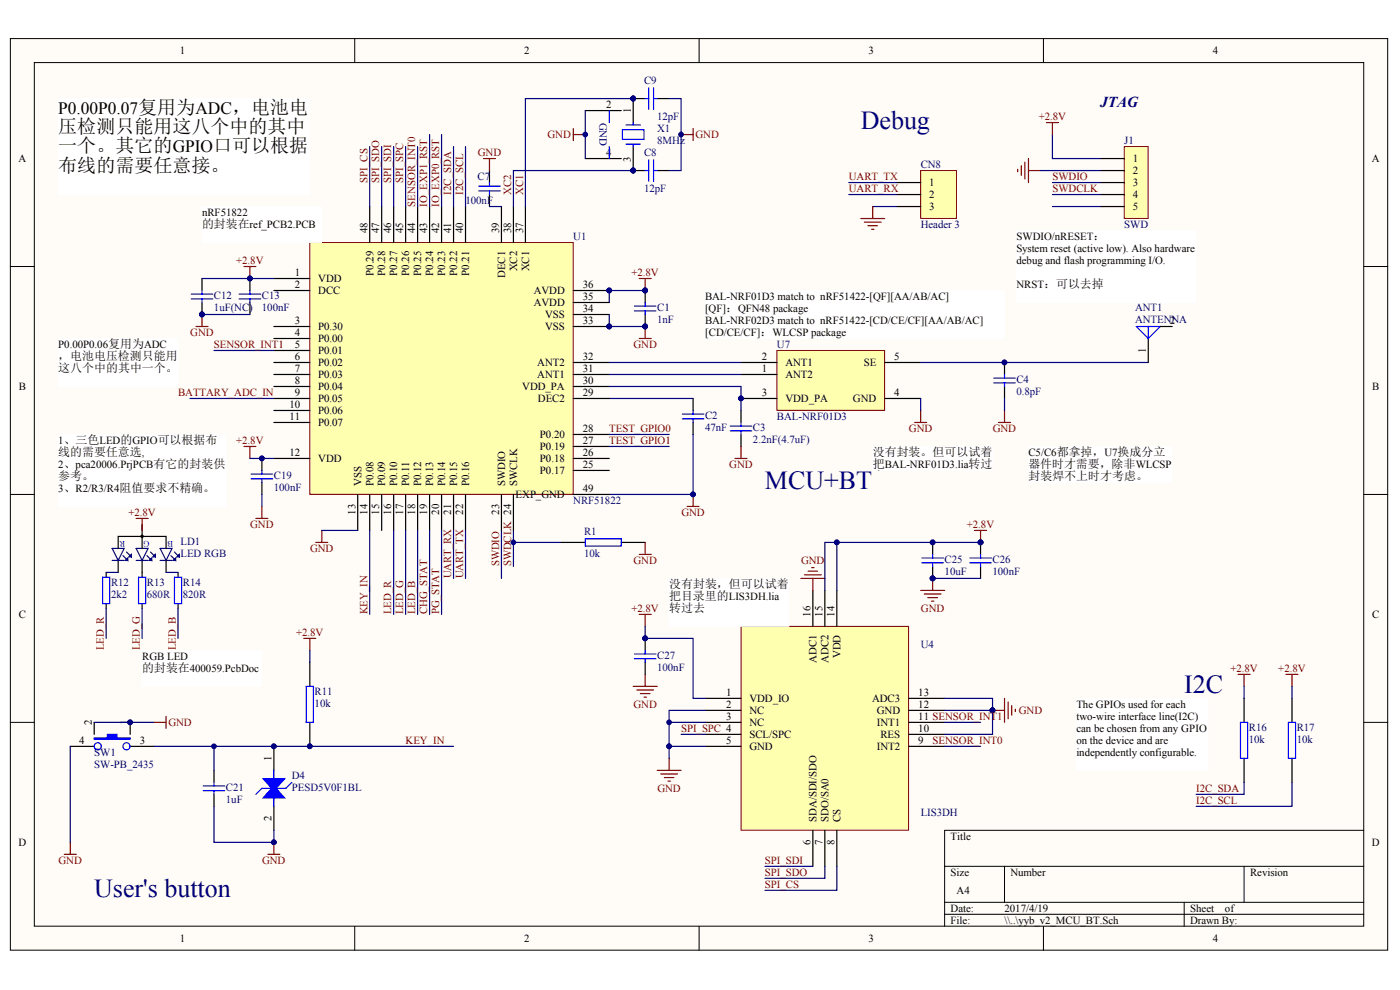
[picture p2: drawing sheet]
<svg xmlns="http://www.w3.org/2000/svg" width="296mm" height="209mm" viewBox="0 0 296 209" stroke-linecap="round" stroke-linejoin="round" font-family="sans-serif">
<defs><g id="words">
<g font-size="5.5" fill="#000080">
<text x="182" y="27.2">Debug</text>
<text x="161.7" y="103.3">MCU+BT</text>
<text x="250.4" y="146.4">I2C</text>
<text x="19.9" y="189.5">User's button</text>
</g>
<g font-size="4">
<text x="12.3" y="28.1">压检测只能用这八个中的其中</text>
<text x="12.3" y="32.2">一个。其它的GPIO口可以根据</text>
<text x="12.3" y="36.3">布线的需要任意接。</text>
</g>
<text font-size="3.7" x="12.3" y="24.1">P0.00P0.07复用为ADC，电池电</text>
<text font-size="3.2" fill="#000080" x="232.6" y="22.7">JTAG</text>
<g font-size="2.5">
<text x="42.7" y="48.2">的封装在ref_PCB2.PCB</text>
<text x="12.3" y="76.1">，电池电压检测只能用</text>
<text x="12.3" y="78.6">这八个中的其中一个。</text>
<text x="12.3" y="96.4">线的需要任意选,</text>
<text x="12.3" y="101.5">参考。</text>
<text x="184.5" y="96.4">没有封装。但可以试着</text>
<text x="184.5" y="98.9">把BAL-NRF01D3.lia转过</text>
<text x="184.5" y="101.5">去。</text>
<text x="217.4" y="98.9">器件时才需要，除非WLCSP</text>
<text x="217.4" y="101.5">封装焊不上时才考虑。</text>
<text x="141.5" y="124.3">没有封装，但可以试着</text>
<text x="141.5" y="126.8">把目录里的LIS3DH.lia</text>
<text x="141.5" y="129.3">转过去</text>
<text x="30" y="142">的封装在400059.PcbDoc</text>
</g>
<g font-size="2.3">
<text x="38" y="11.5">1</text>
<text x="110.8" y="11.5">2</text>
<text x="183.6" y="11.5">3</text>
<text x="256.4" y="11.5">4</text>
<text x="128.2" y="22.9">2</text>
<text x="133.4" y="23.9" transform="rotate(-90 133.4 23.9)">1</text>
<text x="3.9" y="34.3">A</text>
<text x="128.2" y="33">4</text>
<text x="133.4" y="34.1" transform="rotate(-90 133.4 34.1)">3</text>
<text x="239.5" y="34.3">1</text>
<text x="290" y="34.3">A</text>
<text x="196.4" y="39.4">1</text>
<text x="196.4" y="41.9">2</text>
<text x="239.5" y="36.8">2</text>
<text x="239.5" y="39.4">3</text>
<text x="239.5" y="41.9">4</text>
<text x="42.7" y="45.7">nRF51822</text>
<text x="196.4" y="44.4">3</text>
<text x="239.5" y="44.4">5</text>
<text x="77.7" y="49.2" transform="rotate(-90 77.7 49.2)">48</text>
<text x="80.2" y="49.2" transform="rotate(-90 80.2 49.2)">47</text>
<text x="82.7" y="49.2" transform="rotate(-90 82.7 49.2)">46</text>
<text x="85.3" y="49.2" transform="rotate(-90 85.3 49.2)">45</text>
<text x="87.8" y="49.2" transform="rotate(-90 87.8 49.2)">44</text>
<text x="90.3" y="49.2" transform="rotate(-90 90.3 49.2)">43</text>
<text x="92.9" y="49.2" transform="rotate(-90 92.9 49.2)">42</text>
<text x="95.4" y="49.2" transform="rotate(-90 95.4 49.2)">41</text>
<text x="97.9" y="49.2" transform="rotate(-90 97.9 49.2)">40</text>
<text x="105.5" y="49.2" transform="rotate(-90 105.5 49.2)">39</text>
<text x="108.1" y="49.2" transform="rotate(-90 108.1 49.2)">38</text>
<text x="110.6" y="49.2" transform="rotate(-90 110.6 49.2)">37</text>
<text x="214.9" y="50.7">SWDIO/nRESET：</text>
<text x="214.9" y="53.3">System reset (active low). Also hardware</text>
<text x="62.3" y="58.4">1</text>
<text x="67.3" y="59.6">VDD</text>
<text x="78.9" y="58.3" transform="rotate(-90 78.9 58.3)">P0.29</text>
<text x="81.5" y="58.3" transform="rotate(-90 81.5 58.3)">P0.28</text>
<text x="84" y="58.3" transform="rotate(-90 84 58.3)">P0.27</text>
<text x="86.5" y="58.3" transform="rotate(-90 86.5 58.3)">P0.26</text>
<text x="89.1" y="58.3" transform="rotate(-90 89.1 58.3)">P0.25</text>
<text x="91.6" y="58.3" transform="rotate(-90 91.6 58.3)">P0.24</text>
<text x="94.1" y="58.3" transform="rotate(-90 94.1 58.3)">P0.23</text>
<text x="96.7" y="58.3" transform="rotate(-90 96.7 58.3)">P0.22</text>
<text x="99.2" y="58.3" transform="rotate(-90 99.2 58.3)">P0.21</text>
<text x="106.8" y="58.7" transform="rotate(-90 106.8 58.7)">DEC1</text>
<text x="109.3" y="57.3" transform="rotate(-90 109.3 57.3)">XC2</text>
<text x="111.8" y="57.3" transform="rotate(-90 111.8 57.3)">XC1</text>
<text x="214.9" y="55.8">debug and flash programming I/O.</text>
<text x="62.3" y="60.9">2</text>
<text x="67.3" y="62.2">DCC</text>
<text x="112.8" y="64.7">AVDD</text>
<text x="112.8" y="62.2">AVDD</text>
<text x="123.2" y="66">34</text>
<text x="123.2" y="63.4">35</text>
<text x="123.2" y="60.9">36</text>
<text x="149.1" y="63.4">BAL-NRF01D3 match to nRF51422-[QF][AA/AB/AC]</text>
<text x="149.1" y="66">[QF]：QFN48 package</text>
<text x="214.9" y="60.9">NRST：可以去掉</text>
<text x="62.3" y="68.5">3</text>
<text x="62.3" y="71">4</text>
<text x="67.3" y="69.8">P0.30</text>
<text x="115.2" y="69.8">VSS</text>
<text x="115.2" y="67.2">VSS</text>
<text x="123.2" y="68.5">33</text>
<text x="149.1" y="68.5">BAL-NRF02D3 match to nRF51422-[CD/CE/CF][AA/AB/AC]</text>
<text x="149.1" y="71">[CD/CE/CF]：WLCSP package</text>
<text x="247.3" y="68.5">2</text>
<text x="12.3" y="73.6">P0.00P0.06复用为ADC</text>
<text x="62.3" y="73.6">5</text>
<text x="62.3" y="76.1">6</text>
<text x="67.3" y="72.3">P0.00</text>
<text x="67.3" y="74.8">P0.01</text>
<text x="67.3" y="77.4">P0.02</text>
<text x="113.6" y="77.4">ANT2</text>
<text x="123.2" y="76.1">32</text>
<text x="161.1" y="76.1">2</text>
<text x="166" y="77.4">ANT1</text>
<text x="182.6" y="77.4">SE</text>
<text x="189.1" y="76.1">5</text>
<text x="242.3" y="74.7" transform="rotate(-90 242.3 74.7)">1</text>
<text x="4" y="82.4">B</text>
<text x="62.3" y="78.6">7</text>
<text x="62.3" y="81.2">8</text>
<text x="62.3" y="83.7">9</text>
<text x="67.3" y="79.9">P0.03</text>
<text x="67.3" y="82.4">P0.04</text>
<text x="110.4" y="82.4">VDD_PA</text>
<text x="113.6" y="79.9">ANT1</text>
<text x="123.2" y="83.7">29</text>
<text x="123.2" y="81.2">30</text>
<text x="123.2" y="78.6">31</text>
<text x="161.1" y="78.6">1</text>
<text x="161.1" y="83.7">3</text>
<text x="166" y="79.9">ANT2</text>
<text x="189.1" y="83.7">4</text>
<text x="290.1" y="82.4">B</text>
<text x="61.2" y="86.2">10</text>
<text x="61.2" y="88.8">11</text>
<text x="67.3" y="85">P0.05</text>
<text x="67.3" y="87.5">P0.06</text>
<text x="113.7" y="85">DEC2</text>
<text x="166" y="85">VDD_PA</text>
<text x="180.3" y="85">GND</text>
<text x="12.3" y="93.9">1、三色LED的GPIO可以根据布</text>
<text x="67.3" y="90">P0.07</text>
<text x="114.2" y="95.1">P0.19</text>
<text x="114.2" y="92.6">P0.20</text>
<text x="123.2" y="93.9">27</text>
<text x="123.2" y="91.3">28</text>
<text x="12.3" y="98.9">2、pca20006.PrjPCB有它的封装供</text>
<text x="61.2" y="96.4">12</text>
<text x="67.3" y="97.6">VDD</text>
<text x="114.2" y="100.2">P0.17</text>
<text x="114.2" y="97.6">P0.18</text>
<text x="123.2" y="98.9">25</text>
<text x="123.2" y="96.4">26</text>
<text x="217.4" y="96.4">C5/C6都拿掉，U7换成分立</text>
<text x="12.3" y="104">3、R2/R3/R4阻值要求不精确。</text>
<text x="76.4" y="102.7" transform="rotate(-90 76.4 102.7)">VSS</text>
<text x="78.9" y="102.7" transform="rotate(-90 78.9 102.7)">P0.08</text>
<text x="81.5" y="102.7" transform="rotate(-90 81.5 102.7)">P0.09</text>
<text x="84" y="102.7" transform="rotate(-90 84 102.7)">P0.10</text>
<text x="86.5" y="102.7" transform="rotate(-90 86.5 102.7)">P0.11</text>
<text x="89.1" y="102.7" transform="rotate(-90 89.1 102.7)">P0.12</text>
<text x="91.6" y="102.7" transform="rotate(-90 91.6 102.7)">P0.13</text>
<text x="94.1" y="102.7" transform="rotate(-90 94.1 102.7)">P0.14</text>
<text x="96.7" y="102.7" transform="rotate(-90 96.7 102.7)">P0.15</text>
<text x="99.2" y="102.7" transform="rotate(-90 99.2 102.7)">P0.16</text>
<text x="106.8" y="102.7" transform="rotate(-90 106.8 102.7)">SWDIO</text>
<text x="109" y="105.3">EXP_GND</text>
<text x="109.3" y="102.7" transform="rotate(-90 109.3 102.7)">SWCLK</text>
<text x="123.2" y="104">49</text>
<text x="75.1" y="108.8" transform="rotate(-90 75.1 108.8)">13</text>
<text x="77.7" y="108.8" transform="rotate(-90 77.7 108.8)">14</text>
<text x="80.2" y="108.8" transform="rotate(-90 80.2 108.8)">15</text>
<text x="82.7" y="108.8" transform="rotate(-90 82.7 108.8)">16</text>
<text x="85.3" y="108.8" transform="rotate(-90 85.3 108.8)">17</text>
<text x="87.8" y="108.8" transform="rotate(-90 87.8 108.8)">18</text>
<text x="90.3" y="108.8" transform="rotate(-90 90.3 108.8)">19</text>
<text x="92.9" y="108.8" transform="rotate(-90 92.9 108.8)">20</text>
<text x="95.4" y="108.8" transform="rotate(-90 95.4 108.8)">21</text>
<text x="97.9" y="108.8" transform="rotate(-90 97.9 108.8)">22</text>
<text x="105.5" y="108.8" transform="rotate(-90 105.5 108.8)">23</text>
<text x="4" y="130.6">C</text>
<text x="171.4" y="130.3" transform="rotate(-90 171.4 130.3)">16</text>
<text x="173.9" y="130.3" transform="rotate(-90 173.9 130.3)">15</text>
<text x="176.4" y="130.3" transform="rotate(-90 176.4 130.3)">14</text>
<text x="290.1" y="130.6">C</text>
<text x="30" y="139.5">RGB LED</text>
<text x="172.6" y="140.1" transform="rotate(-90 172.6 140.1)">ADC1</text>
<text x="175.2" y="140.1" transform="rotate(-90 175.2 140.1)">ADC2</text>
<text x="177.7" y="139.1" transform="rotate(-90 177.7 139.1)">VDD</text>
<text x="153.5" y="147.1">1</text>
<text x="153.5" y="149.6">2</text>
<text x="158.4" y="148.3">VDD_IO</text>
<text x="184.4" y="148.3">ADC3</text>
<text x="194.1" y="149.6">12</text>
<text x="194.1" y="147.1">13</text>
<text x="227.6" y="149.6">The GPIOs used for each</text>
<text x="19.4" y="153.1" transform="rotate(-90 19.4 153.1)">2</text>
<text x="27" y="153.1" transform="rotate(-90 27 153.1)">1</text>
<text x="153.5" y="152.2">3</text>
<text x="158.4" y="150.9">NC</text>
<text x="158.4" y="153.4">NC</text>
<text x="158.4" y="155.9">SCL/SPC</text>
<text x="185.4" y="153.4">INT1</text>
<text x="185.4" y="150.9">GND</text>
<text x="186.1" y="155.9">RES</text>
<text x="194.1" y="154.7">10</text>
<text x="194.1" y="152.2">11 SENSOR_INT1</text>
<text x="227.6" y="152.2">two-wire interface line(I2C)</text>
<text x="227.6" y="154.7">can be chosen from any GPIO</text>
<text x="16.8" y="157.2">4</text>
<text x="29.5" y="157.2">3</text>
<text x="57.4" y="160.7" transform="rotate(-90 57.4 160.7)">1</text>
<text x="153.5" y="157.2">5</text>
<text x="158.4" y="158.5">GND</text>
<text x="185.4" y="158.5">INT2</text>
<text x="194.1" y="157.2">9</text>
<text x="227.6" y="157.2">on the device and are</text>
<text x="227.6" y="159.8">independently configurable.</text>
<text x="57.4" y="173.6" transform="rotate(-90 57.4 173.6)">2</text>
<text x="172.6" y="173.7" transform="rotate(-90 172.6 173.7)">SDA/SDI/SDO</text>
<text x="175.2" y="173.7" transform="rotate(-90 175.2 173.7)">SDO/SA0</text>
<text x="177.7" y="173.7" transform="rotate(-90 177.7 173.7)">CS</text>
<text x="3.9" y="178.8">D</text>
<text x="171.4" y="178.6" transform="rotate(-90 171.4 178.6)">6</text>
<text x="173.9" y="178.6" transform="rotate(-90 173.9 178.6)">7</text>
<text x="176.4" y="178.6" transform="rotate(-90 176.4 178.6)">8</text>
<text x="201" y="177.5">Title</text>
<text x="290" y="178.8">D</text>
<text x="201" y="185.1">Size</text>
<text x="213.6" y="185.1">Number</text>
<text x="264.3" y="185.1">Revision</text>
<text x="202.2" y="188.9">A4</text>
<text x="201" y="192.7">Date:</text>
<text x="201" y="195.2">File:</text>
<text x="212.4" y="192.7">2017/4/19</text>
<text x="212.4" y="195.2">\\..\yyb_v2_MCU_BT.Sch</text>
<text x="251.6" y="192.7">Sheet</text>
<text x="251.6" y="195.2">Drawn By:</text>
<text x="259" y="192.7">of</text>
<text x="38" y="199">1</text>
<text x="110.8" y="199">2</text>
<text x="183.6" y="199">3</text>
<text x="256.4" y="199">4</text>
</g>
<g font-size="2.3" fill="#000080">
<text x="136.2" y="17.8">C9</text>
<text x="126.8" y="25.9" transform="rotate(90 126.8 25.9)">GND</text>
<text x="138.9" y="27.9">X1</text>
<text x="138.9" y="25.4">12pF</text>
<text x="136.2" y="33">C8</text>
<text x="138.9" y="30.5">8MHz</text>
<text x="194.7" y="35.5">CN8</text>
<text x="237.7" y="30.5">J1</text>
<text x="100.9" y="38.1">C7</text>
<text x="136.2" y="40.6">12pF</text>
<text x="98.4" y="43.1">100nF</text>
<text x="121.2" y="50.7">U1</text>
<text x="194.7" y="48.2">Header 3</text>
<text x="237.7" y="48.2">SWD</text>
<text x="45.2" y="63.2">C12</text>
<text x="45.2" y="65.7">1uF(NC)</text>
<text x="55.4" y="63.2">C13</text>
<text x="55.4" y="65.7">100nF</text>
<text x="138.9" y="65.7">C1</text>
<text x="240" y="65.7">ANT1</text>
<text x="138.9" y="68.2">1nF</text>
<text x="240" y="68.2">ANTENNA</text>
<text x="164.3" y="73.6">U7</text>
<text x="214.9" y="80.9">C4</text>
<text x="214.9" y="83.5">0.8pF</text>
<text x="149.1" y="88.5">C2</text>
<text x="164.3" y="88.8">BAL-NRF01D3</text>
<text x="149.1" y="91.1">47nF</text>
<text x="159.2" y="91.1">C3</text>
<text x="159.2" y="93.6">2.2nF(4.7uF)</text>
<text x="57.9" y="101.2">C19</text>
<text x="57.9" y="103.7">100nF</text>
<text x="121.2" y="106.5">NRF51822</text>
<text x="123.5" y="113.1">R1</text>
<text x="38.2" y="115.2">LD1</text>
<text x="38.2" y="117.7">LED RGB</text>
<text x="123.5" y="117.7">10k</text>
<text x="199.7" y="118.9">C25</text>
<text x="209.8" y="118.9">C26</text>
<text x="23.5" y="123.8">R12</text>
<text x="31.1" y="123.8">R13</text>
<text x="38.7" y="123.8">R14</text>
<text x="199.7" y="121.5">10uF</text>
<text x="209.8" y="121.5">100nF</text>
<text x="23.5" y="126.3">2k2</text>
<text x="31.1" y="126.3">680R</text>
<text x="38.7" y="126.3">820R</text>
<text x="194.7" y="136.9">U4</text>
<text x="138.9" y="139.2">C27</text>
<text x="138.9" y="141.8">100nF</text>
<text x="66.5" y="146.8">R11</text>
<text x="66.5" y="149.4">10k</text>
<text x="264" y="154.4">R16</text>
<text x="274.1" y="154.4">R17</text>
<text x="19.9" y="159.8">SW1</text>
<text x="264" y="157">10k</text>
<text x="274.1" y="157">10k</text>
<text x="19.9" y="162.3">SW-PB_2435</text>
<text x="47.8" y="167.1">C21</text>
<text x="61.7" y="164.6">D4</text>
<text x="61.7" y="167.1">PESD5V0F1BL</text>
<text x="47.8" y="169.6">1uF</text>
<text x="194.7" y="172.4">LIS3DH</text>
</g>
<g font-size="2.3" fill="#800000">
<text x="115.7" y="29.2">GND</text>
<text x="147" y="29.2">GND</text>
<text x="219.6" y="25.4">+2.8V</text>
<text x="101" y="33">GND</text>
<text x="77.7" y="38.6" transform="rotate(-90 77.7 38.6)">SPI_CS</text>
<text x="80.2" y="38.6" transform="rotate(-90 80.2 38.6)">SPI_SDO</text>
<text x="82.7" y="38.6" transform="rotate(-90 82.7 38.6)">SPI_SDI</text>
<text x="85.3" y="38.6" transform="rotate(-90 85.3 38.6)">SPI_SPC</text>
<text x="95.4" y="41.1" transform="rotate(-90 95.4 41.1)">I2C_SDA</text>
<text x="97.9" y="41.1" transform="rotate(-90 97.9 41.1)">I2C_SCL</text>
<text x="108.1" y="41.1" transform="rotate(-90 108.1 41.1)">XC2</text>
<text x="110.6" y="41.1" transform="rotate(-90 110.6 41.1)">XC1</text>
<text x="179.5" y="38.1">UART_TX</text>
<text x="179.5" y="40.6">UART_RX</text>
<text x="222.5" y="38.1">SWDIO</text>
<text x="222.5" y="40.6">SWDCLK</text>
<text x="87.8" y="43.6" transform="rotate(-90 87.8 43.6)">SENSOR_INT0</text>
<text x="90.3" y="43.6" transform="rotate(-90 90.3 43.6)">IO_EXP1_RST</text>
<text x="92.9" y="43.6" transform="rotate(-90 92.9 43.6)">IO_EXP0_RST</text>
<text x="49.9" y="55.8">+2.8V</text>
<text x="133.5" y="58.4">+2.8V</text>
<text x="40.2" y="71">GND</text>
<text x="45.2" y="73.6">SENSOR_INT1</text>
<text x="133.9" y="73.6">GND</text>
<text x="37.7" y="83.7">BATTARY_ADC_IN</text>
<text x="49.9" y="93.9">+2.8V</text>
<text x="128.8" y="91.3">TEST_GPIO0</text>
<text x="128.8" y="93.9">TEST_GPIO1</text>
<text x="192.2" y="91.3">GND</text>
<text x="209.9" y="91.3">GND</text>
<text x="154.2" y="98.9">GND</text>
<text x="27.1" y="109.1">+2.8V</text>
<text x="52.9" y="111.6">GND</text>
<text x="144.1" y="109.1">GND</text>
<text x="204.4" y="111.6">+2.8V</text>
<text x="65.6" y="116.7">GND</text>
<text x="105.5" y="119.7" transform="rotate(-90 105.5 119.7)">SWDIO</text>
<text x="108.1" y="119.7" transform="rotate(-90 108.1 119.7)">SWDCLK 24</text>
<text x="133.9" y="119.2">GND</text>
<text x="169.4" y="119.2">GND</text>
<text x="95.4" y="122.2" transform="rotate(-90 95.4 122.2)">UART_RX</text>
<text x="97.9" y="122.2" transform="rotate(-90 97.9 122.2)">UART_TX</text>
<text x="77.7" y="129.8" transform="rotate(-90 77.7 129.8)">KEY_IN</text>
<text x="82.7" y="129.8" transform="rotate(-90 82.7 129.8)">LED_R</text>
<text x="85.3" y="129.8" transform="rotate(-90 85.3 129.8)">LED_G</text>
<text x="87.8" y="129.8" transform="rotate(-90 87.8 129.8)">LED_B</text>
<text x="90.3" y="129.8" transform="rotate(-90 90.3 129.8)">CHG_STAT</text>
<text x="92.9" y="129.8" transform="rotate(-90 92.9 129.8)">PG_STAT</text>
<text x="133.5" y="129.3">+2.8V</text>
<text x="194.7" y="129.3">GND</text>
<text x="22" y="137.4" transform="rotate(-90 22 137.4)">LED_R</text>
<text x="29.5" y="137.4" transform="rotate(-90 29.5 137.4)">LED_G</text>
<text x="37.1" y="137.4" transform="rotate(-90 37.1 137.4)">LED_B</text>
<text x="62.6" y="134.4">+2.8V</text>
<text x="260.1" y="142">+2.8V</text>
<text x="270.3" y="142">+2.8V</text>
<text x="133.9" y="149.6">GND</text>
<text x="35.6" y="153.4">GND</text>
<text x="144" y="154.7">SPI_SPC 4</text>
<text x="215.4" y="150.9">GND</text>
<text x="85.8" y="157.2">KEY_IN</text>
<text x="197.2" y="157.2">SENSOR_INT0</text>
<text x="139" y="167.4">GND</text>
<text x="252.9" y="167.4">I2C_SDA</text>
<text x="252.9" y="169.9">I2C_SCL</text>
<text x="12.4" y="182.6">GND</text>
<text x="55.4" y="182.6">GND</text>
<text x="161.7" y="185.1">SPI_SDO</text>
<text x="161.7" y="182.6">SPI_SDI</text>
<text x="161.7" y="187.6">SPI_CS</text>
</g>
<g font-size="1.8" fill="#00f">
<text x="26.4" y="114.3" transform="rotate(-180 26.4 114.3)">R</text>
<text x="31.6" y="114.3" transform="rotate(-180 31.6 114.3)">G</text>
<text x="36.6" y="114.3" transform="rotate(-180 36.6 114.3)">B</text>
</g>
</g></defs>
<g fill="#fffcf8" stroke="#000" stroke-width=".21">
<path d="M2.2 8.2h291.2v192.6h-291.2z"/>
<path d="M7.3 13.2h281v182.5h-281z"/>
</g>
<g fill="none" stroke="#000" stroke-width=".21">
<path d="M75 8.2v5M147.8 8.2v5M220.6 8.2v5M2.2 56.3h5.1M288.3 56.3h5.1M2.2 104.5h5.1M288.3 104.5h5.1M2.2 152.6h5.1M288.3 152.6h5.1M288.3 175.5h-88.6v20.2M75 195.7v5.1M147.8 195.7v5.1"/>
<path d="M199.7 183.1h88.6M199.7 190.7h88.6M199.7 193.2h88.6M212.4 183.1v7.6M220.6 195.7v5.1M250.4 190.7v5M263 183.1v7.6"/>
</g>
<g fill="none" stroke="#000" stroke-width=".25">
<path d="M103.5 36v2.6M123.7 23.4h7.6M123.7 33.5h7.6M133.9 31v5h2.5M136.4 20.8h-2.5v5.1M138.9 36h2.6M138.9 20.8h2.6M103.5 41.1v2.5M136.4 61.4v2.5M136.4 66.5v2.5M55.4 96.9v2.5M146.5 84.2v2.5"/>
<path d="M146.5 89.3v2.5M156.7 86.7v2.6M156.7 91.8v2.5M55.4 101.9v2.6M118.7 114.6h5M131.3 114.6h5.1"/>
</g>
<g fill="#000080" stroke="#000080" stroke-width=".21">
<circle cx="136.4" cy="61.4" r=".49"/>
<circle cx="136.4" cy="69" r=".49"/>
<circle cx="146.5" cy="104.5" r=".49"/>
<circle cx="133.9" cy="20.8" r=".49"/>
<circle cx="133.9" cy="36" r=".49"/>
<circle cx="123.7" cy="28.4" r=".49"/>
<circle cx="144" cy="28.4" r=".49"/>
<circle cx="42.7" cy="66.4" r=".49"/>
<circle cx="52.8" cy="58.8" r=".49"/>
<circle cx="55.4" cy="96.9" r=".49"/>
<circle cx="108.5" cy="114.6" r=".49"/>
</g>
<g fill="none" stroke="#00f" stroke-width=".25">
<path d="M137.2 18.5v4.6M138.2 18.5v4.6M101.2 39.3h4.6M103.5 38.6v.7M128.8 23.4v2.5M128.8 31v2.5M131.6 27.4h4.5v2h-4.5zM132.3 30.5h3.1M132.3 26.4h3.1M133.9 25.9v.5M133.9 30.5v.5M136.4 36h.8"/>
<path d="M136.4 20.8h.8M137.2 33.8v4.5M138.2 36h.7M138.2 33.8v4.5M138.2 20.8h.7M101.2 40.3h4.6M103.5 40.3v.8M134.1 65.7h4.6M134.1 64.7h4.6M136.4 63.9v.8M136.4 65.7v.8M55.4 99.4v.8"/>
<path d="M144.3 88.5h4.5M144.3 87.5h4.5M146.5 86.7v.8M146.5 88.5v.8M154.4 91h4.5M154.4 90h4.5M156.7 89.3v.7M156.7 91v.8M53.1 101.2h4.5M53.1 100.2h4.5M55.4 101.2v.7M123.7 113.9h7.6v1.5h-7.6z"/>
</g>
<g fill="none" stroke="#800000" stroke-width=".25">
<path d="M102.2 33.5h2.5M103.5 33.5v2.5M121.2 27.2v2.5M121.2 28.4h2.5M144 28.4h2.5M146.5 27.2v2.5M51.6 56.3h2.5M52.8 56.3v2.6M135.1 58.9h2.6M136.4 58.9v2.5M41.4 69h2.6M42.7 66.5v2.5"/>
<path d="M135.1 71.5h2.6M136.4 69v2.5M51.6 94.3h2.5M52.8 94.3v2.6M155.4 96.9h2.5M156.7 94.3v2.6M54.1 109.6h2.5M55.4 107v2.6M66.8 114.6h2.5M68 112.1v2.5M135.1 117.2h2.6M136.4 114.6v2.6"/>
<path d="M145.3 107h2.5M146.5 104.5v2.5"/>
</g>
<path d="M123.7 23.4v10.1M141.5 20.8h2.5v15.2h-2.5M128.8 84.2h17.7M146.5 91.8v12.7h-17.7M55.4 104.5v2.5M106 112.1v10.1M108.5 112.1v7.6M108.5 114.6h10.2" fill="none" stroke="#000080" stroke-width=".25"/>
<path d="M65.5 51.2h55.7v53.3h-55.7z" fill="#ffffb0" stroke="#800000" stroke-width=".21"/>
<g fill="none" stroke="#000" stroke-width=".25">
<path d="M52.8 58.9v2.5M57.9 58.9h7.6M78.2 43.6v7.6M80.7 43.6v7.6M83.2 43.6v7.6M85.8 43.6v7.6M88.3 43.6v7.6M90.8 43.6v7.6M93.4 43.6v7.6M95.9 43.6v7.6M98.4 43.6v7.6M106 43.6v7.6"/>
<path d="M108.5 43.6v7.6M111.1 43.6v7.6M52.8 63.9v2.6M57.9 61.4h7.6M57.9 69h7.6M57.9 71.5h7.6M57.9 74.1h7.6M57.9 76.6h7.6M57.9 79.1h7.6M121.2 61.4h7.6M121.2 69h7.6M121.2 76.6h7.6"/>
<path d="M121.2 79.1h7.6M121.2 66.5h7.6M121.2 63.9h7.6M212.4 76.6v2.5M57.9 81.7h7.6M57.9 84.2h7.6M57.9 86.7h7.6M57.9 89.3h7.6M57.9 96.9h7.6M121.2 81.7h7.6M121.2 84.2h7.6M121.2 96.9h7.6"/>
<path d="M121.2 99.4h7.6M121.2 94.3h7.6M121.2 91.8h7.6M212.4 81.7v2.5M75.6 104.5v7.6M78.2 104.5v7.6M80.7 104.5v7.6M83.2 104.5v7.6M85.8 104.5v7.6M88.3 104.5v7.6M90.8 104.5v7.6M93.4 104.5v7.6"/>
<path d="M95.9 104.5v7.6M98.4 104.5v7.6M106 104.5v7.6M108.5 104.5v7.6M121.2 104.5h7.6"/>
</g>
<g fill="#000080" stroke="#000080" stroke-width=".21">
<circle cx="128.8" cy="69" r=".49"/>
<circle cx="128.8" cy="61.4" r=".49"/>
<circle cx="212.4" cy="76.6" r=".49"/>
<circle cx="52.8" cy="58.8" r=".49"/>
</g>
<path d="M193.4 89.3h2.5M194.6 86.7v2.6M211.1 89.3h2.5M212.4 86.7v2.6" fill="none" stroke="#800000" stroke-width=".25"/>
<path d="M50.6 63.2h4.5M50.6 62.1h4.5M52.8 61.4v.7M52.8 63.2v.7M210.1 79.9h4.5M212.4 79.1v.8M210.1 80.9h4.5M212.4 80.9v.8" fill="none" stroke="#00f" stroke-width=".25"/>
<path d="M184.5 84.2v2.5M212.4 84.2v2.5" fill="none" stroke="#000080" stroke-width=".25"/>
<path d="M164.3 74.1h22.7v12.6h-22.7z" fill="#ffffb0" stroke="#800000" stroke-width=".21"/>
<path d="M42.7 58.9v2.5M42.7 63.9v2.6M156.7 76.6h7.6M156.7 79.1h7.6M187 76.6h7.6M242.8 71.5v5.1M245.3 69h2.5M156.7 84.2h7.6M187 84.2h7.6" fill="none" stroke="#000" stroke-width=".25"/>
<g fill="#000080" stroke="#000080" stroke-width=".21">
<circle cx="156.6" cy="84.2" r=".49"/>
<circle cx="42.7" cy="66.4" r=".49"/>
<circle cx="128.8" cy="61.4" r=".49"/>
<circle cx="136.4" cy="61.4" r=".49"/>
<circle cx="136.4" cy="69" r=".49"/>
<circle cx="128.8" cy="69" r=".49"/>
<circle cx="133.9" cy="36" r=".49"/>
<circle cx="133.9" cy="20.8" r=".49"/>
</g>
<g fill="none" stroke="#000080" stroke-width=".25">
<path d="M133.9 36h-25.4v7.6M133.9 20.8h-22.8v22.8M42.7 58.9h15.2M103.5 43.6h2.5M42.7 66.5h10.1M45.2 74.1h12.7M128.8 66.5v2.5h7.6M128.8 76.6h27.9M128.8 79.1h27.9M136.4 61.4h-7.6v2.5M194.6 76.6h48.2M52.8 96.9h5.1"/>
<path d="M128.8 81.7h27.9v5M194.6 84.2v2.5M68 112.1h7.6M78.2 112.1v17.7"/>
</g>
<path d="M40.4 63.2h4.6M40.4 62.1h4.6M42.7 61.4v.7M42.7 63.2v.7M240.2 69h5.1l-2.5 2.5zM242.8 69v2.5" fill="none" stroke="#00f" stroke-width=".25"/>
<path d="M237.7 31h5v15.2h-5z" fill="#ffffb0" stroke="#800000" stroke-width=".21"/>
<path d="M232.6 33.5h5.1M232.6 36h5.1M232.6 38.6h5.1M232.6 41.1h5.1M232.6 43.6h5.1" fill="none" stroke="#000" stroke-width=".25"/>
<path d="M220 36h12.6M222.5 28.4v5.1h10.1M222.5 38.6h10.1M222.5 43.6h10.1M222.5 41.1h10.1" fill="none" stroke="#000080" stroke-width=".25"/>
<path d="M215.2 35.8v.5M215.9 35v2.1M216.7 34.3v3.5M217.4 33.5v5.1M217.4 36h2.6" fill="none" stroke="#800000" stroke-width=".25"/>
<path d="M194.6 36h7.6v10.2h-7.6z" fill="#ffffb0" stroke="#800000" stroke-width=".21"/>
<g fill="none" stroke="#000" stroke-width=".25">
<path d="M189.6 38.6h5M189.6 41.1h5M189.6 43.6h5M65.5 140v5M14.9 157.7h5M19.9 152.6v2.6M27.5 157.7h5.1M27.5 152.6v2.6M57.9 157.7v5.1M65.5 152.6v5.1M263 147.6v5M273.1 147.6v5"/>
<path d="M45.2 162.8v2.5M45.2 167.9v2.5M57.9 170.4v5.1M263 160.2v5.1M273.1 160.2v5.1"/>
</g>
<g fill="none" stroke="#000080" stroke-width=".25">
<path d="M95.9 31v12.6M98.4 31v12.6M179.4 38.6h10.2M179.4 41.1h10.2M184.5 43.6h5.1M95.9 112.1v10.1M98.4 112.1v10.1M65.5 137.4v2.6M14.9 157.7v20.3M19.9 152.6h12.7M32.6 157.7h63.3M45.2 157.7v5.1"/>
<path d="M263 145v2.6M273.1 145v2.6M45.2 170.4v7.6h12.7v-2.5M263 165.3v2.6h-10.1M273.1 165.3v5.1h-20.2"/>
</g>
<g fill="none" stroke="#800000" stroke-width=".25">
<path d="M221.2 25.9h2.6M222.5 25.9v2.5M182 46.2h5M182.7 46.9h3.6M183.5 47.7h2M184.3 48.5h.5M184.5 43.6v2.6M64.2 134.9h2.6M65.5 134.9v2.5M32.6 152.6h2.5M35.1 151.4v2.5M261.7 142.5h2.6"/>
<path d="M263 142.5v2.5M271.9 142.5h2.5M273.1 142.5v2.5M14.9 178v2.5M57.9 178v2.5M13.6 180.5h2.5M56.6 180.5h2.6"/>
</g>
<g fill="#00f" stroke="#00f" stroke-width=".25">
<path d="M55.6 164.6h4.6l-2.3 2.5z"/>
<path d="M57.9 166.1l2.3 2.5h-4.6z"/>
<path d="M19.9 155.9h2.8v-.7h2v.7h2.8v.3h-7.6z" fill-rule="evenodd"/>
</g>
<g fill="none" stroke="#00f" stroke-width=".25">
<path d="M64.7 145h1.6v7.6h-1.6zM262.3 152.6h1.5v7.6h-1.5zM272.4 152.6h1.5v7.6h-1.5zM43 167.1h4.5M43 166.1h4.5M45.2 165.3v.8M45.2 167.1v.8M57.9 162.8v7.6M61.7 165.3l-1.3 1.3h-5l-1.3 1.3"/>
<circle cx="20.7" cy="157.7" r=".75"/>
<circle cx="26.7" cy="157.7" r=".75"/>
</g>
<g fill="#000080" stroke="#000080" stroke-width=".21">
<circle cx="27.5" cy="152.6" r=".49"/>
<circle cx="57.9" cy="157.7" r=".49"/>
<circle cx="57.9" cy="178" r=".49"/>
<circle cx="45.2" cy="157.7" r=".49"/>
<circle cx="65.5" cy="157.7" r=".49"/>
</g>
<g fill="#fff" stroke="#fff" stroke-width=".21">
<path d="M227.6 147.6h27.8v15.2h-27.8z"/>
<path d="M214.9 48.7h38v15.2h-38z"/>
<path d="M12.3 20.8h53.2v20.3h-53.2z"/>
</g>
<path d="M156.7 132.4h35.4v43h-35.4z" fill="#ffffb0" stroke="#800000" stroke-width=".21"/>
<g fill="none" stroke="#000" stroke-width=".25">
<path d="M25 115.9v-2.5h10.1v2.5M25 118.4v2.6M29.9 113.2h.3v.3h-.3zM30 110.8v5.1M30 118.4v3.6M35.1 118.4v2.6M197.2 114.6v2.6M197.2 119.7v2.5M207.3 114.6v2.6M207.3 119.7v2.5M22.4 121v1M22.4 127.5v1.1"/>
<path d="M30 127.5v1.1M37.6 121v1M37.6 127.5v1.1M136.4 134.9v2.5M136.4 140v2.5M171.9 124.8v7.6M174.4 124.8v7.6M176.9 124.8v7.6M149.1 147.6h7.6M149.1 150.1h7.6M149.1 152.6h7.6M149.1 155.2h7.6"/>
<path d="M149.1 157.7h7.6M192.1 147.6h7.6M192.1 150.1h7.6M192.1 152.6h7.6M192.1 155.2h7.6M192.1 157.7h7.6M171.9 175.5v7.6M174.4 175.5v7.6M176.9 175.5v7.6"/>
</g>
<g fill="none" stroke="#000080" stroke-width=".25">
<path d="M78.2 31v12.6M80.7 31v12.6M83.2 31v12.6M85.8 31v12.6M88.3 31v12.6M90.8 28.4v15.2M93.4 28.4v15.2M40.2 84.2h17.7M128.8 94.3h12.7M128.8 91.8h12.7M83.2 112.1v17.7M85.8 112.1v17.7"/>
<path d="M88.3 112.1v17.7M90.8 112.1v17.7M93.4 112.1v17.7M176.9 114.6h-2.5v10.2M207.3 114.6h-30.4v10.2M22.4 121h2.6M22.4 128.6v6.3M30 128.6v6.3M35.1 121h2.5M37.6 128.6v6.3M136.4 132.4v2.5h10.1v12.7h2.6M197.2 122.2h10.1"/>
<path d="M141.5 152.6h7.6M144 155.2h5.1M149.1 157.7h-7.6v2.5M149.1 150.1h-7.6v7.6M199.7 147.6h10.1v2.5M199.7 152.6h7.6M199.7 150.1h10.1M199.7 157.7h7.6M209.8 150.1v5.1h-10.1M161.7 183.1h10.2M174.4 183.1v2.5h-12.7M176.9 183.1v5h-15.2"/>
</g>
<g fill="none" stroke="#800000" stroke-width=".25">
<path d="M28.8 109.6h2.5M30 109.6v2.5M171.6 119.9h.5M206 112.1h2.6M207.3 112.1v2.5M135.1 129.8h2.6M136.4 129.8v2.6M169.3 122.2h5.1M170.1 121.5h3.5M170.8 120.7h2.1M171.9 122.2v2.6M194.6 124.8h5.1"/>
<path d="M195.4 125.5h3.5M196.2 126.3h2M196.9 127h.5M197.2 122.2v2.6M133.9 145h5M134.6 145.8h3.6M135.4 146.6h2M136.1 147.3h.6M136.4 142.5v2.5M209.8 150.1h2.6M212.4 147.6v5M213.1 148.3v3.6"/>
<path d="M213.9 149.1v2M214.6 149.9v.5M138.9 162.8h5.1M139.7 163.5h3.5M140.5 164.3h2M141.2 165.1h.5M141.5 160.2v2.6"/>
</g>
<g fill="#000080" stroke="#000080" stroke-width=".21">
<circle cx="209.8" cy="150.1" r=".49"/>
<circle cx="197.2" cy="122.2" r=".49"/>
<circle cx="141.5" cy="157.7" r=".49"/>
<circle cx="141.5" cy="152.6" r=".49"/>
<circle cx="207.3" cy="114.6" r=".49"/>
<circle cx="197.2" cy="114.6" r=".49"/>
<circle cx="136.4" cy="134.9" r=".49"/>
<circle cx="176.9" cy="114.6" r=".49"/>
</g>
<g fill="none" stroke="#00f" stroke-width=".25">
<path d="M194.9 118.9h4.6M194.9 117.9h4.6M197.2 117.2v.7M197.2 118.9v.8M205 118.9h4.6M205 117.9h4.6M207.3 117.2v.7M207.3 118.9v.8M21.7 122h1.5v5.5h-1.5zM29.3 122h1.5v5.5h-1.5zM36.9 122h1.5v5.5h-1.5zM134.1 139.2h4.6"/>
<path d="M134.1 138.2h4.6M136.4 137.4v.8M136.4 139.2v.8"/>
</g>
<path d="M23.7 115.9h2.5l-1.2 2.5zM23.7 118.4h2.5M26 117.4l1 1v-.5l-.5 .5h.5M26.8 116.6l1 1.1v-.5l-.5 .5h.5M28.8 115.9h2.5l-1.3 2.5zM28.8 118.4h2.5M31.1 117.4l1 1v-.5l-.5 .5h.5M31.8 116.6l1 1.1v-.5l-.5 .5h.5M33.8 115.9h2.6l-1.3 2.5zM33.8 118.4h2.6M36.1 117.4l1 1v-.5l-.5 .5h.5M36.9 116.6l1 1.1v-.5l-.5 .5h.5" fill="none" stroke="#11037f" stroke-width=".25"/>
<g fill="#fff" stroke="#fff" stroke-width=".21">
<path d="M12.3 91.8h35.4v15.2h-35.4z"/>
<path d="M12.3 71.5h25.3v10.1h-25.3z"/>
<path d="M149.1 61.4h63.2v10.1h-63.2z"/>
<path d="M217.4 94.3h30.4v7.6h-30.4z"/>
<path d="M42.7 43.6h25.3v7.6h-25.3z"/>
<path d="M30 137.4h25.3v7.6h-25.3z"/>
<path d="M141.5 122.2h25.3v10.1h-25.3z"/>
<path d="M184.5 94.3h25.3v5.1h-25.3z"/>
</g>
<use href="#words"/>
</svg>
